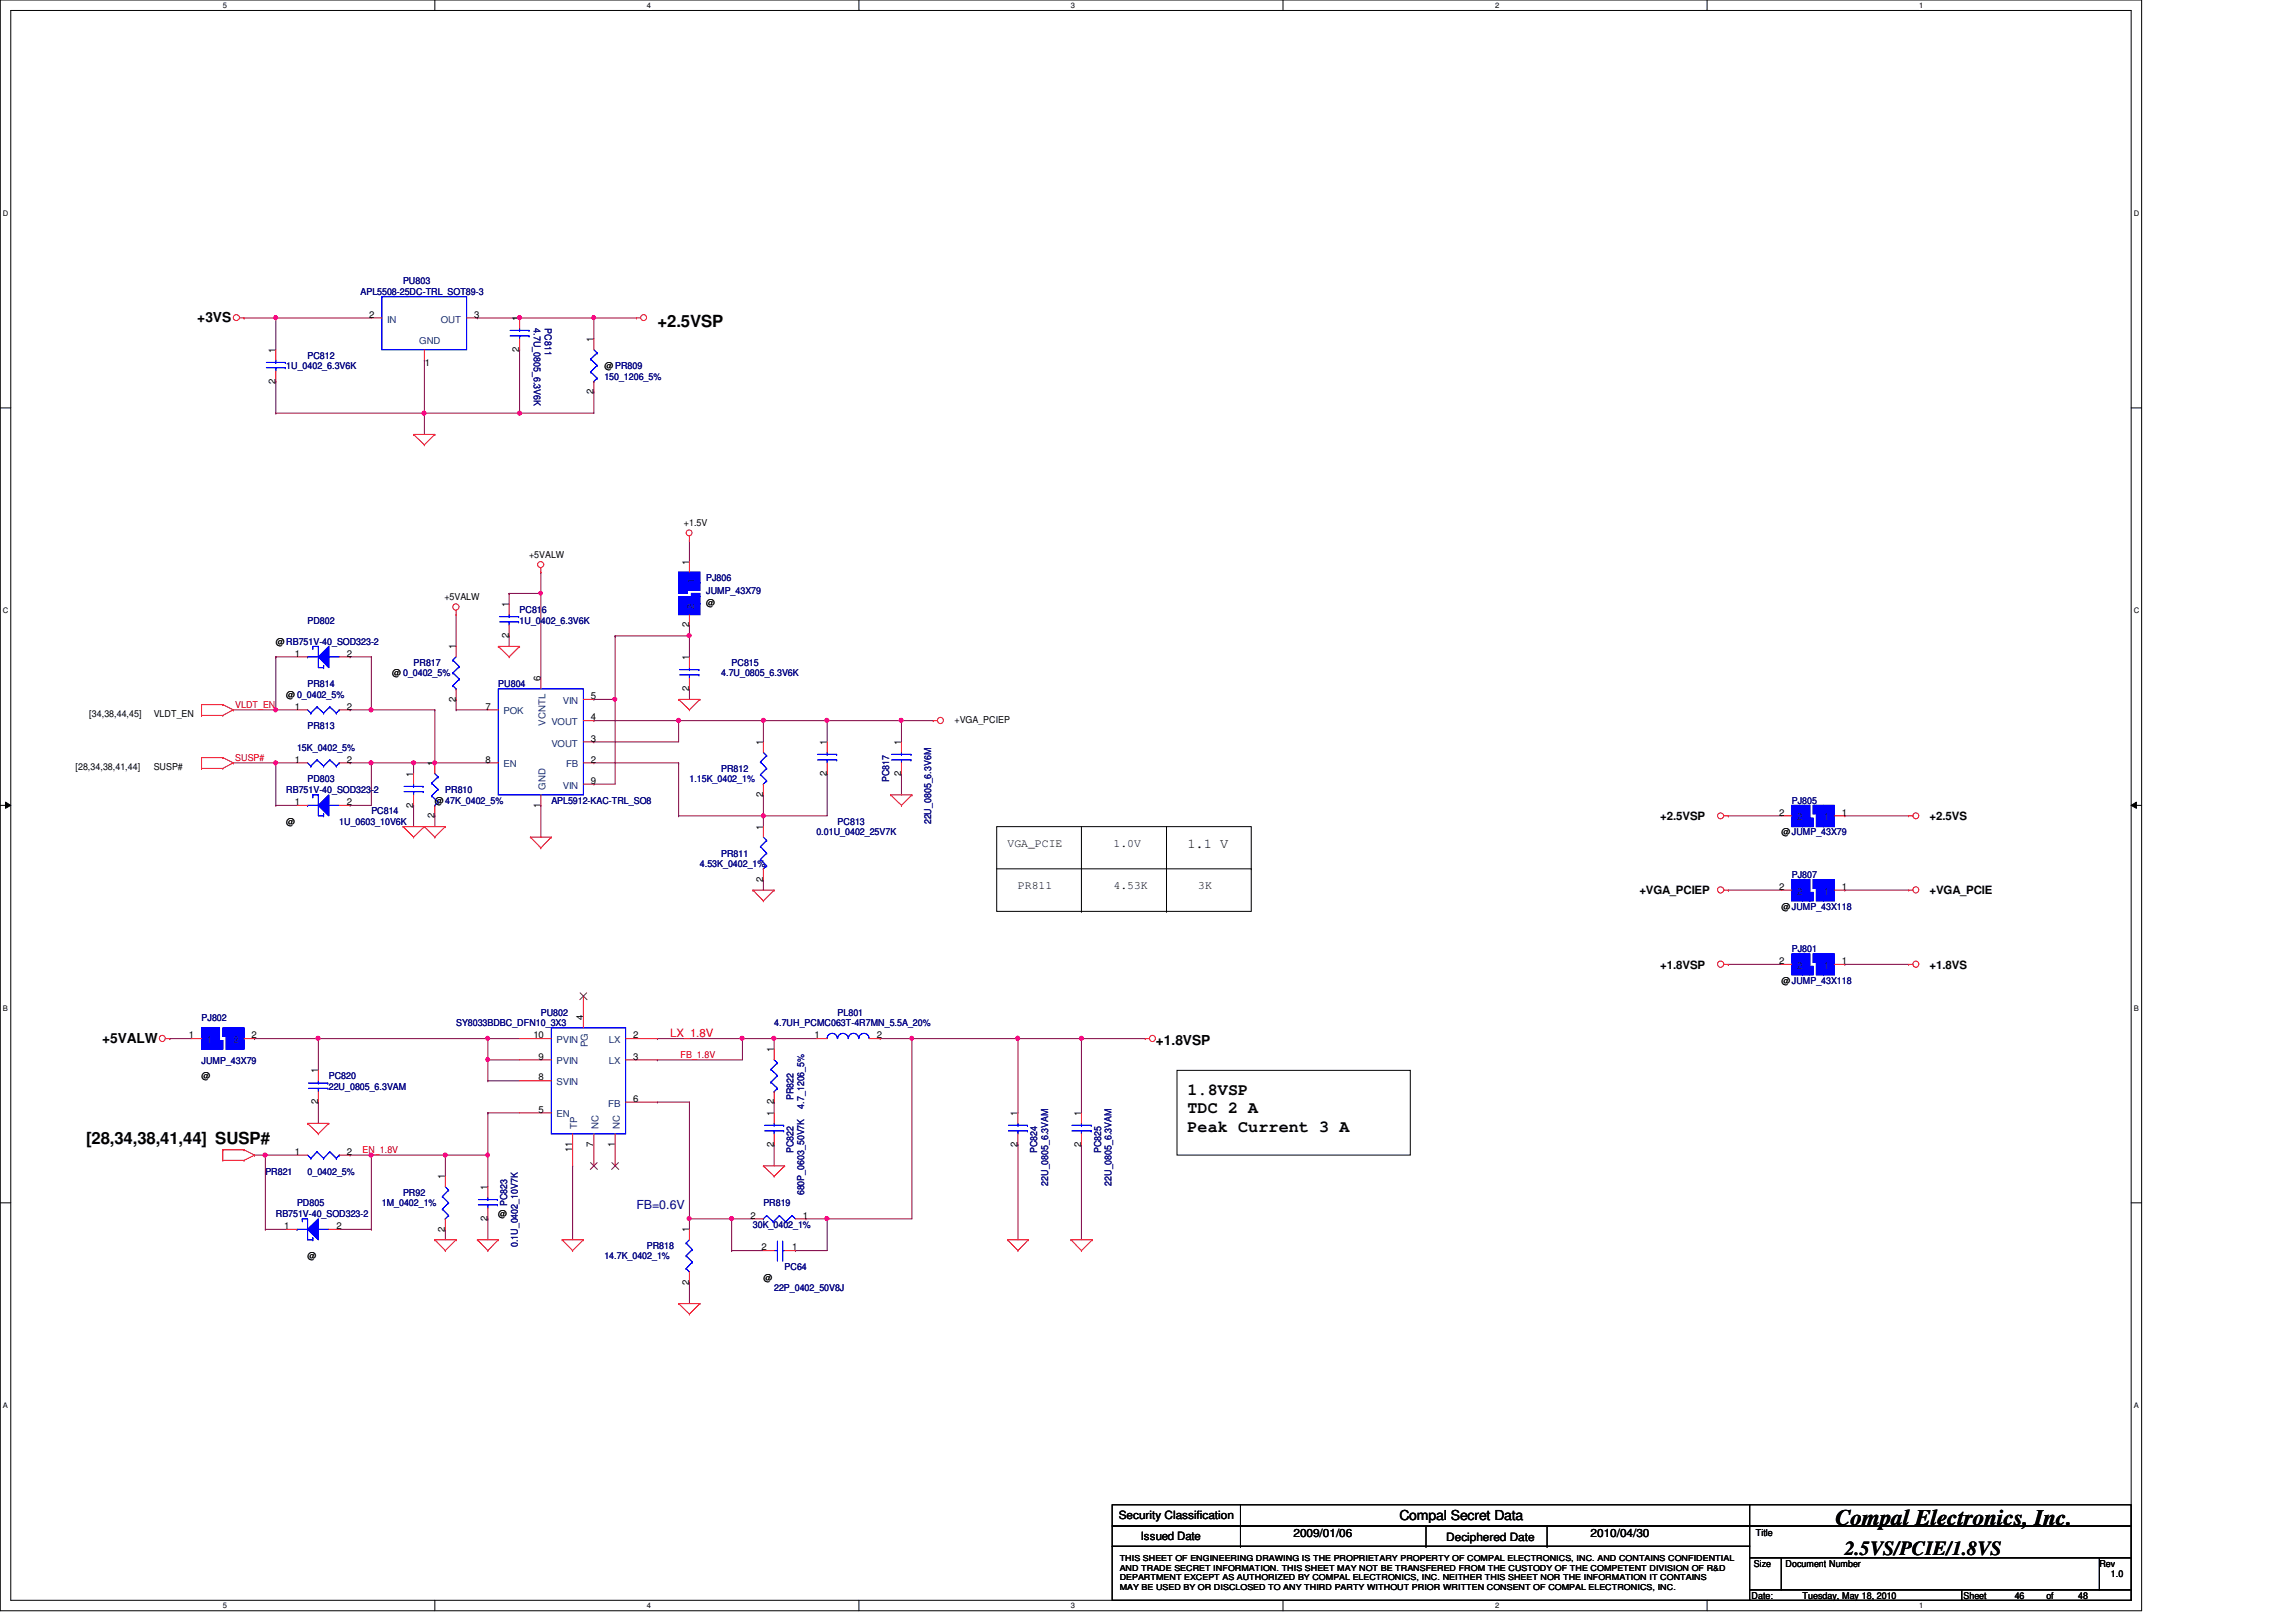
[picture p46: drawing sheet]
<svg xmlns="http://www.w3.org/2000/svg" width="297mm" height="210mm" viewBox="0 0 297 210" stroke-linecap="round" stroke-linejoin="round" font-family="sans-serif">
<defs><g id="words">
<text font-size="2.9" x="237.4" y="197.4">Compal Electronics, Inc.</text>
<text font-size="2.6" x="238.7" y="201.2">2.5VS/PCIE/1.8VS</text>
<g font-size="2.2">
<text x="85" y="42.3">+2.5VSP</text>
<text x="153.6" y="141.6">1.8VSP</text>
<text x="11.1" y="148.1">[28,34,38,41,44] SUSP#</text>
<text x="153.6" y="144.1">TDC 2 A</text>
<text x="153.6" y="146.5">Peak Current 3 A</text>
</g>
<g font-size="1.8">
<text x="25.5" y="41.7">+3VS</text>
<text x="153.6" y="109.7">1.1 V</text>
<text x="13.2" y="135">+5VALW</text>
<text x="149.5" y="135.2">+1.8VSP</text>
<text x="181.1" y="196.8">Compal Secret Data</text>
</g>
<text font-size="1.6" fill="#000080" x="82.3" y="156.4">FB=0.6V</text>
<g font-size="1.5">
<text x="214.8" y="106.1">+2.5VSP</text>
<text x="249.6" y="106.1">+2.5VS</text>
<text x="130.3" y="109.6">VGA_PCIE</text>
<text x="144.1" y="109.6">1.0V</text>
<text x="131.7" y="115.1">PR811</text>
<text x="144.1" y="115.1">4.53K</text>
<text x="155" y="115.1">3K</text>
<text x="212.1" y="115.7">+VGA_PCIEP</text>
<text x="249.6" y="115.7">+VGA_PCIE</text>
<text x="214.8" y="125.3">+1.8VSP</text>
<text x="249.6" y="125.3">+1.8VS</text>
<text x="144.7" y="196.6">Security Classification</text>
<text x="147.6" y="199.3">Issued Date</text>
<text x="167.3" y="198.8">2009/01/06</text>
<text x="187.1" y="199.4">Deciphered Date</text>
<text x="205.8" y="198.8">2010/04/30</text>
</g>
<text font-size="1.5" fill="#f00" x="86.7" y="134.2">LX_1.8V</text>
<g font-size="1.2" fill="#000080">
<text x="46.6" y="38.1">APL5508-25DC-TRL_SOT89-3</text>
<text x="52.2" y="36.8">PU803</text>
<text x="37" y="47.8">1U_0402_6.3V6K</text>
<text x="39.8" y="46.4">PC812</text>
<text x="69.1" y="42.5" transform="rotate(90 69.1 42.5)">4.7U_0805_6.3V6K</text>
<text x="70.5" y="42.5" transform="rotate(90 70.5 42.5)">PC811</text>
<text x="78.2" y="49.1">150_1206_5%</text>
<text x="91.4" y="75.2">PJ806</text>
<text x="91.4" y="76.8">JUMP_43X79</text>
<text x="39.8" y="80.7">PD802</text>
<text x="67.2" y="79.3">PC816</text>
<text x="67.2" y="80.7">1U_0402_6.3V6K</text>
<text x="39.8" y="88.9">PR814</text>
<text x="53.5" y="86.1">PR817</text>
<text x="64.5" y="88.9">PU804</text>
<text x="93.3" y="87.5">4.7U_0805_6.3V6K</text>
<text x="94.7" y="86.1">PC815</text>
<text x="39.8" y="94.4">PR813</text>
<text x="38.4" y="97.2">15K_0402_5%</text>
<text x="39.8" y="101.3">PD803</text>
<text x="93.3" y="99.9">PR812</text>
<text x="115" y="101.2" transform="rotate(-90 115 101.2)">PC817</text>
<text x="37" y="102.6">RB751V-40_SOD323-2</text>
<text x="43.9" y="106.7">1U_0603_10V6K</text>
<text x="48" y="105.4">PC814</text>
<text x="57.6" y="102.6">PR810</text>
<text x="71.3" y="104">APL5912-KAC-TRL_SO8</text>
<text x="108.4" y="106.7">PC813</text>
<text x="120.5" y="106.7" transform="rotate(-90 120.5 106.7)">22U_0805_6.3V6M</text>
<text x="231.8" y="104">PJ805</text>
<text x="90.5" y="112.2">4.53K_0402_1%</text>
<text x="93.3" y="110.9">PR811</text>
<text x="105.6" y="108.1">0.01U_0402_25V7K</text>
<text x="231.8" y="113.6">PJ807</text>
<text x="231.8" y="123.2">PJ801</text>
<text x="70" y="131.4">PU802</text>
<text x="108.4" y="131.4">PL801</text>
<text x="26.1" y="132.1">PJ802</text>
<text x="26.1" y="137.8">JUMP_43X79</text>
<text x="59" y="132.8">SY8033BDBC_DFN10_3X3</text>
<text x="100.2" y="132.8">4.7UH_PCMC063T-4R7MN_5.5A_20%</text>
<text x="42.5" y="139.7">PC820</text>
<text x="42.5" y="141">22U_0805_6.3VAM</text>
<text x="102.7" y="142.4" transform="rotate(-90 102.7 142.4)">PR822</text>
<text x="104.1" y="143.5" transform="rotate(-90 104.1 143.5)">4.7_1206_5%</text>
<text x="102.7" y="149.2" transform="rotate(-90 102.7 149.2)">PC822</text>
<text x="134.2" y="149.2" transform="rotate(-90 134.2 149.2)">PC824</text>
<text x="142.4" y="149.2" transform="rotate(-90 142.4 149.2)">PC825</text>
<text x="34.3" y="152">PR821</text>
<text x="39.8" y="152">0_0402_5%</text>
<text x="52.2" y="154.7">PR92</text>
<text x="104.1" y="154.7" transform="rotate(-90 104.1 154.7)">680P_0603_50V7K</text>
<text x="135.6" y="153.5" transform="rotate(-90 135.6 153.5)">22U_0805_6.3VAM</text>
<text x="143.8" y="153.5" transform="rotate(-90 143.8 153.5)">22U_0805_6.3VAM</text>
<text x="35.7" y="157.5">RB751V-40_SOD323-2</text>
<text x="38.4" y="156.1">PD805</text>
<text x="49.4" y="156.1">1M_0402_1%</text>
<text x="65.6" y="156.1" transform="rotate(-90 65.6 156.1)">PC823</text>
<text x="67" y="161.4" transform="rotate(-90 67 161.4)">0.1U_0402_10V7K</text>
<text x="83.7" y="161.6">PR818</text>
<text x="97.4" y="158.9">30K_0402_1%</text>
<text x="98.8" y="156.1">PR819</text>
<text x="78.2" y="163">14.7K_0402_1%</text>
<text x="100.2" y="167.1">22P_0402_50V8J</text>
<text x="101.5" y="164.3">PC64</text>
</g>
<g font-size="1.2">
<text x="47.7" y="41.1">2</text>
<text x="61.3" y="41.1">3</text>
<text x="67.2" y="41.5" transform="rotate(-90 67.2 41.5)">1</text>
<text x="35.6" y="45.6" transform="rotate(-90 35.6 45.6)">1</text>
<text x="54.9" y="47.4">1</text>
<text x="67.2" y="45.5" transform="rotate(-90 67.2 45.5)">2</text>
<text x="76.8" y="44.3" transform="rotate(-90 76.8 44.3)">1</text>
<text x="78.2" y="47.8">@ PR809</text>
<text x="35.6" y="49.7" transform="rotate(-90 35.6 49.7)">2</text>
<text x="76.8" y="51" transform="rotate(-90 76.8 51)">2</text>
<text x="88.5" y="68.1">+1.5V</text>
<text x="57.5" y="77.7">+5VALW</text>
<text x="68.4" y="72.2">+5VALW</text>
<text x="89.2" y="73.1" transform="rotate(-90 89.2 73.1)">1</text>
<text x="35.7" y="83.4">@RB751V-40_SOD323-2</text>
<text x="65.8" y="82.5" transform="rotate(-90 65.8 82.5)">2</text>
<text x="65.8" y="78.6" transform="rotate(-90 65.8 78.6)">1</text>
<text x="89.2" y="81.2" transform="rotate(-90 89.2 81.2)">2</text>
<text x="91.4" y="78.5">@</text>
<text x="38.1" y="85">1</text>
<text x="44.9" y="85">2</text>
<text x="50.8" y="87.5">@ 0_0402_5%</text>
<text x="59" y="84" transform="rotate(-90 59 84)">1</text>
<text x="69.9" y="88.2" transform="rotate(-90 69.9 88.2)">6</text>
<text x="89.2" y="89.4" transform="rotate(-90 89.2 89.4)">2</text>
<text x="89.2" y="85.4" transform="rotate(-90 89.2 85.4)">1</text>
<text x="11.6" y="92.8">[34,38,44,45]</text>
<text x="19.9" y="92.8">VLDT_EN</text>
<text x="37" y="90.3">@ 0_0402_5%</text>
<text x="38.1" y="91.8">1</text>
<text x="44.9" y="91.8">2</text>
<text x="59" y="90.8" transform="rotate(-90 59 90.8)">2</text>
<text x="62.8" y="91.8">7</text>
<text x="76.5" y="93.2">4</text>
<text x="76.5" y="90.5">5</text>
<text x="76.5" y="96">3</text>
<text x="123.5" y="93.6">+VGA_PCIEP</text>
<text x="9.8" y="99.6">[28,34,38,41,44]</text>
<text x="19.9" y="99.6">SUSP#</text>
<text x="38.1" y="98.7">1</text>
<text x="44.9" y="98.7">2</text>
<text x="53.5" y="100.5" transform="rotate(-90 53.5 100.5)">1</text>
<text x="56.2" y="99.1" transform="rotate(-90 56.2 99.1)">1</text>
<text x="62.8" y="98.7">8</text>
<text x="76.5" y="98.7">2</text>
<text x="76.5" y="101.4">9</text>
<text x="98.7" y="96.4" transform="rotate(-90 98.7 96.4)">1</text>
<text x="107" y="100.4" transform="rotate(-90 107 100.4)">2</text>
<text x="107" y="96.4" transform="rotate(-90 107 96.4)">1</text>
<text x="116.6" y="100.4" transform="rotate(-90 116.6 100.4)">2</text>
<text x="116.6" y="96.4" transform="rotate(-90 116.6 96.4)">1</text>
<text x="37" y="106.7">@</text>
<text x="38.1" y="104.2">1</text>
<text x="44.9" y="104.2">2</text>
<text x="53.5" y="104.5" transform="rotate(-90 53.5 104.5)">2</text>
<text x="56.2" y="105.9" transform="rotate(-90 56.2 105.9)">2</text>
<text x="56.3" y="104">@47K_0402_5%</text>
<text x="69.9" y="104.5" transform="rotate(-90 69.9 104.5)">1</text>
<text x="98.7" y="107.4" transform="rotate(-90 98.7 107.4)">1</text>
<text x="98.7" y="103.1" transform="rotate(-90 98.7 103.1)">2</text>
<text x="230.2" y="105.5">2</text>
<text x="238.3" y="105.5">1</text>
<text x="230.5" y="108.1">@JUMP_43X79</text>
<text x="98.7" y="114.1" transform="rotate(-90 98.7 114.1)">2</text>
<text x="230.2" y="115.1">2</text>
<text x="230.5" y="117.7">@JUMP_43X118</text>
<text x="238.3" y="115.1">1</text>
<text x="230.2" y="124.8">2</text>
<text x="238.3" y="124.8">1</text>
<text x="230.5" y="127.3">@JUMP_43X118</text>
<text x="24.4" y="134.4">1</text>
<text x="32.6" y="134.4">2</text>
<text x="69" y="134.4">10</text>
<text x="69.7" y="137.1">9</text>
<text x="75.4" y="132" transform="rotate(-90 75.4 132)">4</text>
<text x="81.9" y="137.1">3</text>
<text x="81.9" y="134.4">2</text>
<text x="100.1" y="136.2" transform="rotate(-90 100.1 136.2)">1</text>
<text x="105.4" y="134.4">1</text>
<text x="113.4" y="134.4">2</text>
<text x="26.1" y="139.7">@</text>
<text x="41.1" y="142.9" transform="rotate(-90 41.1 142.9)">2</text>
<text x="41.1" y="138.9" transform="rotate(-90 41.1 138.9)">1</text>
<text x="69.7" y="144">5</text>
<text x="69.7" y="139.8">8</text>
<text x="81.9" y="142.6">6</text>
<text x="100.1" y="142.9" transform="rotate(-90 100.1 142.9)">2</text>
<text x="38.1" y="149.4">1</text>
<text x="44.9" y="149.4">2</text>
<text x="74" y="149.1" transform="rotate(-90 74 149.1)">11</text>
<text x="76.8" y="148.4" transform="rotate(-90 76.8 148.4)">7</text>
<text x="79.5" y="148.4" transform="rotate(-90 79.5 148.4)">1</text>
<text x="100.1" y="148.4" transform="rotate(-90 100.1 148.4)">2</text>
<text x="100.1" y="144.4" transform="rotate(-90 100.1 144.4)">1</text>
<text x="131.7" y="148.4" transform="rotate(-90 131.7 148.4)">2</text>
<text x="131.7" y="144.4" transform="rotate(-90 131.7 144.4)">1</text>
<text x="139.9" y="148.4" transform="rotate(-90 139.9 148.4)">2</text>
<text x="139.9" y="144.4" transform="rotate(-90 139.9 144.4)">1</text>
<text x="57.6" y="152.6" transform="rotate(-90 57.6 152.6)">1</text>
<text x="63.1" y="154" transform="rotate(-90 63.1 154)">1</text>
<text x="36.8" y="159">1</text>
<text x="43.5" y="159">2</text>
<text x="57.6" y="159.4" transform="rotate(-90 57.6 159.4)">2</text>
<text x="63.1" y="158" transform="rotate(-90 63.1 158)">2</text>
<text x="64.5" y="157.5">@</text>
<text x="89.2" y="159.5" transform="rotate(-90 89.2 159.5)">1</text>
<text x="97.1" y="157.7">2</text>
<text x="98.5" y="161.8">2</text>
<text x="102.5" y="161.8">1</text>
<text x="103.9" y="157.7">1</text>
<text x="39.8" y="163">@</text>
<text x="89.2" y="166.2" transform="rotate(-90 89.2 166.2)">2</text>
<text x="98.8" y="165.7">@</text>
<text x="226.9" y="202.7">Size</text>
<text x="227.2" y="198.8">Title</text>
<text x="231" y="202.7">Document Number</text>
<text x="271.6" y="202.7">Rev</text>
<text x="226.6" y="206.9">Date:</text>
<text x="233.2" y="206.9">Tuesday, May 18, 2010</text>
<text x="254" y="206.9">Sheet</text>
<text x="260.6" y="206.9">46</text>
<text x="264.7" y="206.9">of</text>
<text x="268.9" y="206.9">48</text>
<text x="273.1" y="204.1">1.0</text>
</g>
<g font-size="1.2" fill="#004080">
<text x="50.1" y="41.7">IN</text>
<text x="57" y="41.7">OUT</text>
<text x="54.2" y="44.6">GND</text>
<text x="89.8" y="75.4" transform="rotate(-90 89.8 75.4)">1</text>
<text x="89.8" y="78.9" transform="rotate(-90 89.8 78.9)">2</text>
<text x="65.1" y="92.5">POK</text>
<text x="70.6" y="93.9" transform="rotate(-90 70.6 93.9)">VCNTL</text>
<text x="71.3" y="93.9">VOUT</text>
<text x="72.8" y="91.1">VIN</text>
<text x="65.1" y="99.3">EN</text>
<text x="71.3" y="96.6">VOUT</text>
<text x="73.2" y="99.3">FB</text>
<text x="70.6" y="102.2" transform="rotate(-90 70.6 102.2)">GND</text>
<text x="72.8" y="102.1">VIN</text>
<text x="232.5" y="106.2">2</text>
<text x="236" y="106.2">1</text>
<text x="232.5" y="115.8">2</text>
<text x="236" y="115.8">1</text>
<text x="232.5" y="125.4">2</text>
<text x="236" y="125.4">1</text>
<text x="26.8" y="135">1</text>
<text x="30.2" y="135">2</text>
<text x="72" y="135">PVIN</text>
<text x="72" y="137.8">PVIN</text>
<text x="76.1" y="135.5" transform="rotate(-90 76.1 135.5)">PG</text>
<text x="78.8" y="137.8">LX</text>
<text x="78.8" y="135">LX</text>
<text x="72" y="140.5">SVIN</text>
<text x="78.7" y="143.2">FB</text>
<text x="72" y="144.6">EN</text>
<text x="74.7" y="146" transform="rotate(-90 74.7 146)">TP</text>
<text x="77.4" y="146" transform="rotate(-90 77.4 146)">NC</text>
<text x="80.2" y="146" transform="rotate(-90 80.2 146)">NC</text>
</g>
<g font-size="1.2" fill="#f00">
<text x="30.4" y="91.6">VLDT_EN</text>
<text x="30.4" y="98.5">SUSP#</text>
<text x="88" y="136.9">FB_1.8V</text>
<text x="46.9" y="149.2">EN_1.8V</text>
</g>
<text font-size="1.2" fill="#0000a0" x="89.2" y="101.3">1.15K_0402_1%</text>
<g font-size="1.1">
<text x="144.9" y="203.2">AND TRADE SECRET INFORMATION. THIS SHEET MAY NOT BE TRANSFERED FROM THE CUSTODY OF THE COMPETENT DIVISION OF R&amp;D</text>
<text x="144.9" y="202">THIS SHEET OF ENGINEERING DRAWING IS THE PROPRIETARY PROPERTY OF COMPAL ELECTRONICS, INC. AND CONTAINS CONFIDENTIAL</text>
<text x="144.9" y="204.5">DEPARTMENT EXCEPT AS AUTHORIZED BY COMPAL ELECTRONICS, INC. NEITHER THIS SHEET NOR THE INFORMATION IT CONTAINS</text>
<text x="144.9" y="205.7">MAY BE USED BY OR DISCLOSED TO ANY THIRD PARTY WITHOUT PRIOR WRITTEN CONSENT OF COMPAL ELECTRONICS, INC.</text>
</g>
<g font-size="1">
<text x="28.8" y="1">5</text>
<text x="83.7" y="1">4</text>
<text x="138.6" y="1">3</text>
<text x="193.4" y="1">2</text>
<text x="248.3" y="1">1</text>
<text x=".4" y="27.9">D</text>
<text x="276.1" y="27.9">D</text>
<text x=".4" y="79.4">C</text>
<text x="276.1" y="79.4">C</text>
<text x=".4" y="130.8">B</text>
<text x="276.1" y="130.8">B</text>
<text x=".4" y="182.2">A</text>
<text x="276.1" y="182.2">A</text>
<text x="28.8" y="208.1">5</text>
<text x="83.7" y="208.1">4</text>
<text x="138.6" y="208.1">3</text>
<text x="193.4" y="208.1">2</text>
<text x="248.3" y="208.1">1</text>
</g>
</g></defs>
<path d="M0 0h277.1v208.4h-277.1zM1.4 1.4h274.3v205.7h-274.3z" fill="none" stroke="#000" stroke-width=".13"/>
<g fill="#fff">
<path d="M28.8 .1h.6v1.1h-.6z"/>
<path d="M28.8 207.2h.6v1.1h-.6z"/>
</g>
<path d="M56.3 0v1.4M56.3 207.1v1.3" fill="none" stroke="#000" stroke-width=".13"/>
<g fill="#fff">
<path d="M83.7 .1h.5v1.1h-.5z"/>
<path d="M83.7 207.2h.5v1.1h-.5z"/>
</g>
<path d="M111.1 0v1.4M111.1 207.1v1.3" fill="none" stroke="#000" stroke-width=".13"/>
<g fill="#fff">
<path d="M138.6 .1h.5v1.1h-.5z"/>
<path d="M138.6 207.2h.5v1.1h-.5z"/>
</g>
<path d="M166 0v1.4M166 207.1v1.3" fill="none" stroke="#000" stroke-width=".13"/>
<g fill="#fff">
<path d="M193.4 .1h.6v1.1h-.6z"/>
<path d="M193.4 207.2h.6v1.1h-.6z"/>
</g>
<path d="M220.8 0v1.4M220.8 207.1v1.3" fill="none" stroke="#000" stroke-width=".13"/>
<g fill="#fff">
<path d="M248.3 .1h.5v1.1h-.5z"/>
<path d="M248.3 207.2h.5v1.1h-.5z"/>
<path d="M.4 27.1h.7v1.1h-.7z"/>
<path d="M276.1 27.1h.7v1.1h-.7z"/>
<path d="M.4 78.5h.7v1.1h-.7z"/>
<path d="M276.1 78.5h.7v1.1h-.7z"/>
</g>
<path d="M0 52.8h1.4M275.7 52.8h1.4" fill="none" stroke="#000" stroke-width=".13"/>
<g fill="#fff">
<path d="M.4 129.9h.6v1.1h-.6z"/>
<path d="M276.1 129.9h.6v1.1h-.6z"/>
</g>
<path d="M0 104.2h1.4M.7 103.8l.7 .4-.7 .4zM275.7 104.2l.7-.4v.8zM275.7 104.2h1.4" fill="none" stroke="#000" stroke-width=".13"/>
<path d="M.7 103.8l.7 .4-.7 .4zM275.7 104.2l.7-.4v.8z" fill="#000"/>
<g fill="#fff">
<path d="M.4 181.4h.6v1.1h-.6z"/>
<path d="M276.1 181.4h.6v1.1h-.6z"/>
</g>
<path d="M0 155.7h1.4M275.7 155.7h1.4" fill="none" stroke="#000" stroke-width=".13"/>
<path d="M31.6 41.1h.1M31.6 41.1h4.1M35.7 53.5h.1M54.9 46.6h.1M54.9 46.6v6.9h-19.2M67.2 41.1h.1M67.2 41.1h9.6" fill="none" stroke="#800040" stroke-width=".13"/>
<circle cx="67.2" cy="41.1" r=".26" fill="#f0f"/>
<circle cx="67.2" cy="41.1" r=".26" fill="none" stroke="#f0f" stroke-width=".13"/>
<path d="M35.7 41.1h.1M35.7 41.1h12.3" fill="none" stroke="#800040" stroke-width=".13"/>
<path d="M35.5 40.9h.1l.3 .1-.1 .3-.2 .1-.1-.1z" fill-rule="evenodd" fill="#f0f"/>
<path d="M35.5 40.9h.1l.3 .1-.1 .3-.2 .1-.1-.1z" fill="none" stroke="#f0f" stroke-width=".13"/>
<path d="M35.7 41.1h.1M35.7 49.4h.1M35.7 41.1v4.2M35.7 49.4v4.1M54.9 53.5h.1M54.9 53.5h12.3" fill="none" stroke="#800040" stroke-width=".13"/>
<circle cx="67.2" cy="53.5" r=".26" fill="#f0f"/>
<circle cx="67.2" cy="53.5" r=".26" fill="none" stroke="#f0f" stroke-width=".13"/>
<circle cx="54.9" cy="53.5" r=".26" fill="#f0f"/>
<circle cx="54.9" cy="53.5" r=".26" fill="none" stroke="#f0f" stroke-width=".13"/>
<path d="M54.9 53.5h.1M54.9 53.5v2.7M61.8 41.1h.1M61.8 41.1h5.4M67.2 45.3h.1M67.2 45.3v8.2M76.8 41.1h.1M76.8 41.1h5.5" fill="none" stroke="#800040" stroke-width=".13"/>
<path d="M76.6 40.9h.2l.2 .1v.3l-.2 .1-.2-.1z" fill-rule="evenodd" fill="#f0f"/>
<path d="M76.6 40.9h.2l.2 .1v.3l-.2 .1-.2-.1z" fill="none" stroke="#f0f" stroke-width=".13"/>
<g fill="none" stroke="#800040" stroke-width=".13">
<path d="M67.2 53.5h.1M76.8 41.1h.1M76.8 50.7h.1M76.8 41.1v2.8M76.8 50.7v2.8h-9.6M65.9 76.8h.1M65.9 76.8h4.1M65.9 76.8v1.3M70 76.8h.1M70 76.8v11M223.6 105.6h.1M223.6 115.2h.1"/>
<path d="M223.6 105.6h6.9M223.6 115.2h6.9M238.7 105.6h.1M238.7 115.2h.1M238.7 105.6h8.2M238.7 115.2h8.2"/>
</g>
<path d="M69.8 76.6h.3l.1 .2-.1 .1-.2 .1-.1-.1z" fill-rule="evenodd" fill="#f0f"/>
<path d="M69.8 76.6h.3l.1 .2-.1 .1-.2 .1-.1-.1z" fill="none" stroke="#f0f" stroke-width=".13"/>
<path d="M70 74h.1M70 74v2.8M79.6 90.5h.1M79.6 90.5v11h-2.8M89.2 80.9h.1M89.2 80.9v1.4M76.8 101.5h.1" fill="none" stroke="#800040" stroke-width=".13"/>
<circle cx="79.5" cy="90.5" r=".25" fill="#f0f"/>
<circle cx="79.5" cy="90.5" r=".25" fill="none" stroke="#f0f" stroke-width=".13"/>
<path d="M76.8 90.5h.1M79.6 82.3h.1M79.6 82.3v8.2h-2.8M79.6 82.3h9.6" fill="none" stroke="#800040" stroke-width=".13"/>
<circle cx="89.1" cy="82.3" r=".26" fill="#f0f"/>
<circle cx="89.1" cy="82.3" r=".26" fill="none" stroke="#f0f" stroke-width=".13"/>
<path d="M56.3 98.7h.1M56.3 98.7h6.8M76.8 96h.1M76.8 93.3h.1M76.8 96h11M76.8 93.3h11M53.5 104.2h.1M53.5 104.2v2.8M70 104.2h.1M70 104.2v4.1" fill="none" stroke="#800040" stroke-width=".13"/>
<path d="M56.1 98.5h.1l.2 .1v.3l-.2 .1-.1-.1z" fill-rule="evenodd" fill="#f0f"/>
<path d="M56.1 98.5h.1l.2 .1v.3l-.2 .1-.1-.1z" fill="none" stroke="#f0f" stroke-width=".13"/>
<path d="M53.5 98.7h.1M53.5 98.7h2.8M89.2 82.3h.1M89.2 82.3v2.7" fill="none" stroke="#800040" stroke-width=".13"/>
<circle cx="53.5" cy="98.7" r=".26" fill="#f0f"/>
<circle cx="53.5" cy="98.7" r=".26" fill="none" stroke="#f0f" stroke-width=".13"/>
<g fill="none" stroke="#800040" stroke-width=".13">
<path d="M89.2 69.9h.1M89.2 69.9v2.8M65.9 82.3h.1M65.9 82.3v1.4M87.8 93.3h.1M87.8 93.3h11M116.6 93.3h.1M116.6 93.3h4.1M56.3 105.6h.1M56.3 105.6v1.4M87.8 105.6h.1M98.8 102.9h.1"/>
<path d="M98.8 102.9v2.7h-11"/>
</g>
<circle cx="87.8" cy="93.2" r=".26" fill="#f0f"/>
<circle cx="87.8" cy="93.2" r=".26" fill="none" stroke="#f0f" stroke-width=".13"/>
<path d="M87.8 93.3h.1M87.8 93.3v2.7M107 93.3h.1M107 93.3h9.6" fill="none" stroke="#800040" stroke-width=".13"/>
<circle cx="116.6" cy="93.2" r=".26" fill="#f0f"/>
<circle cx="116.6" cy="93.2" r=".26" fill="none" stroke="#f0f" stroke-width=".13"/>
<circle cx="107" cy="93.2" r=".26" fill="#f0f"/>
<circle cx="107" cy="93.2" r=".26" fill="none" stroke="#f0f" stroke-width=".13"/>
<path d="M48 98.7h.1M48 98.7h5.5" fill="none" stroke="#800040" stroke-width=".13"/>
<circle cx="48" cy="98.7" r=".26" fill="#f0f"/>
<circle cx="48" cy="98.7" r=".26" fill="none" stroke="#f0f" stroke-width=".13"/>
<path d="M35.7 98.7h.1M35.7 98.7h2.7M53.5 98.7h.1M53.5 98.7v1.4M98.8 93.3h.1M98.8 93.3h8.2M116.6 93.3h.1M116.6 93.3v2.7" fill="none" stroke="#800040" stroke-width=".13"/>
<circle cx="98.8" cy="93.2" r=".26" fill="#f0f"/>
<circle cx="98.8" cy="93.2" r=".26" fill="none" stroke="#f0f" stroke-width=".13"/>
<path d="M76.8 98.7h.1M76.8 98.7h11M89.2 89.2h.1M89.2 89.2v1.3M98.8 93.3h.1M98.8 93.3v2.7M107 93.3h.1M107 93.3v2.7M98.8 105.6h.1M107 100.1h.1M107 100.1v5.5h-8.2" fill="none" stroke="#800040" stroke-width=".13"/>
<circle cx="98.8" cy="105.6" r=".26" fill="#f0f"/>
<circle cx="98.8" cy="105.6" r=".26" fill="none" stroke="#f0f" stroke-width=".13"/>
<path d="M35.7 91.9h.1M35.7 91.9h2.7M87.8 98.7h.1M87.8 98.7v6.9M98.8 105.6h.1M98.8 113.8h.1M98.8 105.6v1.4M98.8 113.8v1.4M116.6 100.1h.1M116.6 100.1v2.8" fill="none" stroke="#800040" stroke-width=".13"/>
<path d="M35.5 91.7l.1-.1 .3 .1-.1 .3-.2 .1-.1-.1z" fill-rule="evenodd" fill="#f0f"/>
<path d="M35.5 91.7l.1-.1 .3 .1-.1 .3-.2 .1-.1-.1z" fill="none" stroke="#f0f" stroke-width=".13"/>
<g fill="none" stroke="#800040" stroke-width=".13">
<path d="M59 79.5h.1M59 79.5v4.2M45.3 98.7h.1M45.3 85h.1M45.3 98.7h2.7M45.3 85h2.7M48 91.9h.1M48 98.7h.1M48 85h.1M48 91.9h8.3M48 98.7v5.5h-2.7M48 85v6.9"/>
<path d="M56.3 91.9h.1M56.3 91.9v6.8M59 90.5h.1M59 91.9h.1M59 91.9h4.1M59 90.5v1.4M45.3 104.2h.1"/>
</g>
<circle cx="48" cy="91.9" r=".26" fill="#f0f"/>
<circle cx="48" cy="91.9" r=".26" fill="none" stroke="#f0f" stroke-width=".13"/>
<path d="M35.7 85h.1M35.7 98.7h.1M35.7 85h2.7M35.7 85v6.9M35.7 98.7v5.5M35.7 104.2h.1M35.7 104.2h2.7" fill="none" stroke="#800040" stroke-width=".13"/>
<path d="M35.5 98.5h.1l.3 .1-.1 .3-.2 .1-.1-.1z" fill-rule="evenodd" fill="#f0f"/>
<path d="M35.5 98.5h.1l.3 .1-.1 .3-.2 .1-.1-.1z" fill="none" stroke="#f0f" stroke-width=".13"/>
<path d="M30.2 98.7h.1M30.2 91.9h.1M30.2 98.7h5.5M30.2 91.9h5.5M45.3 91.9h.1M45.3 91.9h2.7M223.6 124.8h.1M223.6 124.8h6.9M238.7 124.8h.1M238.7 124.8h8.2M107 157.7h.1M107 157.7h11" fill="none" stroke="#800040" stroke-width=".13"/>
<circle cx="107" cy="157.7" r=".26" fill="#f0f"/>
<circle cx="107" cy="157.7" r=".26" fill="none" stroke="#f0f" stroke-width=".13"/>
<path d="M85 142.6h.1M85 142.6h4.2M89.2 142.6h.1M89.2 142.6v15.1" fill="none" stroke="#800040" stroke-width=".13"/>
<circle cx="89.1" cy="157.7" r=".26" fill="#f0f"/>
<circle cx="89.1" cy="157.7" r=".26" fill="none" stroke="#f0f" stroke-width=".13"/>
<path d="M41.2 134.4h.1M41.2 134.4v4.1M63.1 139.9h.1M63.1 139.9h4.1M41.2 142.6h.1M41.2 142.6v2.8M102.9 161.8h.1M102.9 161.8h4.1" fill="none" stroke="#800040" stroke-width=".13"/>
<circle cx="41.1" cy="134.4" r=".26" fill="#f0f"/>
<circle cx="41.1" cy="134.4" r=".26" fill="none" stroke="#f0f" stroke-width=".13"/>
<path d="M32.9 134.4h.1M32.9 134.4h30.2M41.2 134.4h.1M113.9 134.4h.1M113.9 134.4h17.8M118 134.4h.1" fill="none" stroke="#800040" stroke-width=".13"/>
<path d="M131.5 134.2l.2-.1 .2 .1-.1 .3-.1 .1-.2-.1z" fill-rule="evenodd" fill="#f0f"/>
<path d="M131.5 134.2l.2-.1 .2 .1-.1 .3-.1 .1-.2-.1z" fill="none" stroke="#f0f" stroke-width=".13"/>
<path d="M117.8 134.2l.1-.1 .3 .1-.1 .3-.2 .1-.1-.1z" fill-rule="evenodd" fill="#f0f"/>
<path d="M117.8 134.2l.1-.1 .3 .1-.1 .3-.2 .1-.1-.1z" fill="none" stroke="#f0f" stroke-width=".13"/>
<path d="M63.1 134.4h.1M63.1 137.2h.1M63.1 134.4v5.5M63.1 137.2h4.1" fill="none" stroke="#800040" stroke-width=".13"/>
<path d="M62.9 136.9h.2l.2 .1-.1 .3-.1 .1-.2-.1z" fill-rule="evenodd" fill="#f0f"/>
<path d="M62.9 136.9h.2l.2 .1-.1 .3-.1 .1-.2-.1z" fill="none" stroke="#f0f" stroke-width=".13"/>
<path d="M85 134.4h.1M85 137.2h.1M85 134.4h11.1M96.1 134.4h.1M96.1 134.4v2.8h-11.1" fill="none" stroke="#800040" stroke-width=".13"/>
<circle cx="96" cy="134.4" r=".26" fill="#f0f"/>
<circle cx="96" cy="134.4" r=".26" fill="none" stroke="#f0f" stroke-width=".13"/>
<path d="M100.2 134.4h.1M100.2 134.4h5.4" fill="none" stroke="#800040" stroke-width=".13"/>
<circle cx="100.1" cy="134.4" r=".26" fill="#f0f"/>
<circle cx="100.1" cy="134.4" r=".26" fill="none" stroke="#f0f" stroke-width=".13"/>
<path d="M118 134.4h.1M118 134.4v23.3M131.7 134.4h.1M131.7 134.4v9.6M131.7 148.1h.1M131.7 148.1v12.3M89.2 165.9h.1M89.2 165.9v2.8" fill="none" stroke="#800040" stroke-width=".13"/>
<path d="M131.5 134.2l.2-.1 .2 .1-.1 .3-.1 .1-.2-.1z" fill-rule="evenodd" fill="#f0f"/>
<path d="M131.5 134.2l.2-.1 .2 .1-.1 .3-.1 .1-.2-.1z" fill="none" stroke="#f0f" stroke-width=".13"/>
<path d="M131.7 134.4h.1M131.7 134.4h8.2M139.9 134.4h.1M139.9 134.4v9.6M139.9 148.1h.1M139.9 148.1v12.3" fill="none" stroke="#800040" stroke-width=".13"/>
<circle cx="139.9" cy="134.4" r=".26" fill="#f0f"/>
<circle cx="139.9" cy="134.4" r=".26" fill="none" stroke="#f0f" stroke-width=".13"/>
<path d="M57.6 149.5h.1M57.6 149.5h5.5" fill="none" stroke="#800040" stroke-width=".13"/>
<path d="M62.9 149.3l.2-.1 .2 .1-.1 .4h-.1h-.2z" fill-rule="evenodd" fill="#f0f"/>
<path d="M62.9 149.3l.2-.1 .2 .1-.1 .4h-.1h-.2z" fill="none" stroke="#f0f" stroke-width=".13"/>
<path d="M63.1 134.4h.1M63.1 134.4h4.1M34.3 149.5h.1M34.3 149.5h4.1M63.1 144h.1M63.1 157.7h.1M63.1 149.5h.1M63.1 144v9.6M63.1 157.7v2.7M63.1 144h4.1" fill="none" stroke="#800040" stroke-width=".13"/>
<path d="M62.9 134.2l.2-.1 .2 .1-.1 .3-.1 .1-.2-.1z" fill-rule="evenodd" fill="#f0f"/>
<path d="M62.9 134.2l.2-.1 .2 .1-.1 .3-.1 .1-.2-.1z" fill="none" stroke="#f0f" stroke-width=".13"/>
<g fill="none" stroke="#800040" stroke-width=".13">
<path d="M22 134.4h.1M22 134.4h2.7M96.1 134.4h.1M96.1 134.4h4.1M100.2 134.4h.1M100.2 134.4v1.4M57.6 149.5h.1M57.6 149.5v2.7M74.1 150.9h.1M74.1 150.9v9.5M89.2 157.7h.1M89.2 157.7h5.5"/>
<path d="M94.7 157.7h.1M94.7 157.7v4.1M100.2 148.1h.1M100.2 142.6h.1M100.2 142.6v1.4M100.2 148.1v2.8"/>
</g>
<circle cx="57.6" cy="149.5" r=".26" fill="#f0f"/>
<circle cx="57.6" cy="149.5" r=".26" fill="none" stroke="#f0f" stroke-width=".13"/>
<g fill="none" stroke="#800040" stroke-width=".13">
<path d="M139.9 134.4h.1M139.9 134.4h8.3M48 149.5h.1M48 149.5h9.6M57.6 159.1h.1M57.6 159.1v1.3M89.2 157.7h.1M89.2 157.7v1.4M94.7 157.7h.1M94.7 157.7h2.7M104.3 157.7h.1M104.3 157.7h2.7"/>
<path d="M107 157.7h.1M107 157.7v4.1"/>
</g>
<circle cx="94.7" cy="157.7" r=".26" fill="#f0f"/>
<circle cx="94.7" cy="157.7" r=".26" fill="none" stroke="#f0f" stroke-width=".13"/>
<path d="M43.9 159.1h4.1M48 159.1h.1M48 149.5h.1M48 149.5v9.6M94.7 161.8h.1M94.7 161.8h4.1" fill="none" stroke="#800040" stroke-width=".13"/>
<circle cx="48" cy="149.5" r=".26" fill="#f0f"/>
<circle cx="48" cy="149.5" r=".26" fill="none" stroke="#f0f" stroke-width=".13"/>
<path d="M34.3 159.1h.1M34.3 149.5h.1M34.3 159.1h2.7M34.3 149.5v9.6M45.3 149.5h.1M45.3 149.5h2.7" fill="none" stroke="#800040" stroke-width=".13"/>
<circle cx="34.3" cy="149.5" r=".26" fill="#f0f"/>
<circle cx="34.3" cy="149.5" r=".26" fill="none" stroke="#f0f" stroke-width=".13"/>
<path d="M32.9 149.5h.1M32.9 149.5h1.4" fill="none" stroke="#800040" stroke-width=".13"/>
<g fill="none" stroke="#f00" stroke-width=".13">
<path d="M31 41.1h.6M31.6 41.1h.1M53.5 56.2h.1M53.5 56.2h2.8M53.5 56.2l1.4 1.4M54.9 57.6h.1M56.3 56.2h.1M56.3 56.2l-1.4 1.4M76.8 43.9v1.4M76.8 49.4v1.3M82.3 41.1h.1M82.3 41.1h.6"/>
<path d="M59 79.5h.1M59 79v.5M70 74h.1M70 73.5v.5M89.2 69.9h.1M89.2 69.4v.5M26.1 99.4h.1M26.1 98h.1M26.1 92.6h.1M26.1 91.2h.1M26.1 99.4h2.7M26.1 91.2v1.4"/>
<path d="M26.1 98v1.4M26.1 98h2.7M26.1 92.6h2.7M26.1 91.2h2.7M28.8 99.4h.1M28.8 98h.1M28.8 92.6h.1M28.8 91.2h.1M28.8 98l1.4 .7M28.8 91.2l1.4 .7M30.2 98.7h.1M30.2 91.9h.1"/>
<path d="M30.2 98.7l-1.4 .7M30.2 91.9l-1.4 .7M38.4 98.7h1.4M43.9 98.7h1.4M64.5 83.7h.1M64.5 83.7h2.7M64.5 83.7l1.4 1.3M65.9 85h.1M67.2 83.7h.1M67.2 83.7l-1.3 1.3M87.8 90.5h.1M87.8 90.5h2.7"/>
<path d="M87.8 90.5l1.4 1.4M89.2 91.9h.1M90.5 90.5h.1M90.5 90.5l-1.3 1.4M98.8 96v1.4M116.6 96v1.4M116.6 98.7v1.4M120.7 93.3h.1M120.7 93.3h.6M52.2 107h.1M52.2 107h5.4M52.2 107l1.3 1.3"/>
<path d="M53.5 108.3h.1M54.9 107h.1M54.9 107l1.4 1.3M54.9 107l-1.4 1.3M56.3 108.3h.1M57.6 107h.1M57.6 107l-1.3 1.3M68.6 108.3h.1M68.6 108.3h2.7M68.6 108.3l1.4 1.4M70 109.7h.1M71.3 108.3h.1"/>
<path d="M71.3 108.3l-1.3 1.4M97.4 115.2h.1M97.4 115.2h2.8M97.4 115.2l1.4 1.4M98.8 116.6h.1M98.8 101.5v1.4M100.2 115.2h.1M100.2 115.2l-1.4 1.4M115.2 102.9h.1M115.2 102.9h2.8M115.2 102.9l1.4 1.3M116.6 104.2h.1"/>
<path d="M118 102.9h.1M118 102.9l-1.4 1.3M223.1 105.6h.5M223.1 115.2h.5M223.6 105.6h.1M223.6 115.2h.1M246.9 105.6h.1M246.9 115.2h.1M246.9 105.6h.6M246.9 115.2h.6M21.4 134.4h.6M22 134.4h.1"/>
<path d="M41.2 138.5v1.4M148.2 134.4h.1M148.2 134.4h.5M223.1 124.8h.5M223.6 124.8h.1M246.9 124.8h.1M246.9 124.8h.6M28.8 148.8h.1M28.8 150.2h.1M28.8 148.8h2.8M28.8 148.8v1.4M28.8 150.2h2.8"/>
<path d="M31.6 148.8h.1M31.6 150.2h.1M31.6 148.8l1.3 .7M32.9 149.5h.1M32.9 149.5l-1.3 .7M39.8 145.4h.1M39.8 145.4h2.7M39.8 145.4l1.4 1.3M41.2 146.7h.1M41.2 141.3v1.3M42.5 145.4h.1M42.5 145.4l-1.3 1.3"/>
<path d="M98.8 150.9h.1M98.8 150.9h2.7M98.8 150.9l1.4 1.3M100.2 152.2h.1M101.5 150.9h.1M101.5 150.9l-1.3 1.3M131.7 144v1.4M131.7 146.7v1.4M56.3 160.4h.1M56.3 160.4h2.7M56.3 160.4l1.3 1.4M57.6 161.8h.1"/>
<path d="M59 160.4h.1M59 160.4l-1.4 1.4M61.8 160.4h.1M61.8 160.4h2.7M61.8 160.4l1.3 1.4M63.1 161.8h.1M64.5 160.4h.1M64.5 160.4l-1.4 1.4M72.7 160.4h.1M72.7 160.4h2.8M72.7 160.4l1.4 1.4M74.1 161.8h.1"/>
<path d="M75.5 160.4h.1M75.5 160.4l-1.4 1.4M87.8 168.7h.1M87.8 168.7h2.7M87.8 168.7l1.4 1.4M89.2 170.1h.1M90.5 168.7h.1M90.5 168.7l-1.3 1.4M130.3 160.4h.1M130.3 160.4h2.7M130.3 160.4l1.4 1.4M131.7 161.8h.1"/>
<path d="M133 160.4h.1M133 160.4l-1.3 1.4M138.6 160.4h.1M138.6 160.4h2.7M138.6 160.4l1.3 1.4M139.9 161.8h.1M141.3 160.4h.1M141.3 160.4l-1.4 1.4"/>
<circle cx="30.6" cy="41.1" r=".39"/>
<circle cx="83.3" cy="41.1" r=".38"/>
<circle cx="59" cy="78.5" r=".4"/>
<circle cx="70" cy="73.1" r=".39"/>
<circle cx="89.2" cy="69" r=".38"/>
<circle cx="121.7" cy="93.2" r=".39"/>
<circle cx="222.6" cy="115.2" r=".4"/>
<circle cx="222.6" cy="105.6" r=".39"/>
<circle cx="247.8" cy="115.2" r=".39"/>
<circle cx="247.9" cy="105.6" r=".38"/>
<circle cx="21" cy="134.4" r=".39"/>
<circle cx="149.1" cy="134.4" r=".39"/>
<circle cx="222.6" cy="124.8" r=".4"/>
<circle cx="247.8" cy="124.8" r=".39"/>
</g>
<g fill="none" stroke="#000" stroke-width=".13">
<path d="M128.9 107h33v10.9h-33zM128.9 112.4h33M139.9 117.9h.1M139.9 107v10.9M150.9 117.9h.1M150.9 107v10.9M161.9 112.4h.1M152.3 138.5h30.2v11h-30.2zM143.9 194.7h82.5v2.8h-82.5zM143.9 197.5h82.5v2.6h-82.5zM160.5 197.5h.1M160.5 194.7v5.4"/>
<path d="M184.5 197.5v2.6M200.1 197.5v2.6M226.4 194.7h49.3v2.8h-49.3zM226.4 197.5h49.3v4.1h-49.3zM143.9 200.1h82.5v7h-82.5zM160.5 200.1h.1M184.5 200.1h.1M200.1 200.1h.1M226.4 201.6h4.1v4.1h-4.1zM226.4 205.7h27.4v1.4h-27.4zM230.5 201.6h41.1v4.1h-41.1zM253.8 205.7h21.9v1.4h-21.9z"/>
<path d="M271.6 201.6h4.1v4.1h-4.1z"/>
</g>
<g fill="none" stroke="#00f" stroke-width=".13">
<path d="M76.4 46.5h.1M76.4 48.1h.1M76.4 46.5l.9 .8M76.4 48.1l.9 .8M76.8 49.4h.1M76.8 45.3l.5 .4M77.3 45.7h.1M77.3 47.3h.1M77.3 48.9h.1M77.3 45.7l-.9 .8M77.3 47.3l-.9 .8M77.3 48.9l-.5 .5"/>
<path d="M39.8 98.7l.4 .4M40.2 99.1h.1M41 98.3h.1M41 98.3l-.8 .8M41 98.3l.9 .8M41.9 99.1h.1M42.7 98.3h.1M42.7 98.3l-.8 .8M42.7 98.3l.8 .8M43.5 99.1h.1M43.9 98.7h.1M43.9 98.7l-.4 .4"/>
<path d="M98.4 98.6h.1M98.4 98.6l.8 .8M98.8 97.4l.4 .4M99.2 97.8h.1M99.2 99.4h.1M99.2 97.8l-.8 .8M99.2 99.4l-.8 .8M115.4 98.3h2.5M115.4 97.6h2.5M116.6 97.6h.1M116.6 98.3h.1M116.6 97.4v.2"/>
<path d="M116.6 98.3v.4M117.9 98.3h.1M117.9 97.6h.1M98.4 100.2h.1M98.4 100.2l.8 .8M98.8 101.5h.1M99.2 101h.1M99.2 101l-.4 .5M41.2 139.9v.3M39.9 140.8h2.5M39.9 140.2h2.5M41.2 140.2h.1"/>
<path d="M41.2 140.8h.1M41.2 140.8v.5M42.4 140.8h.1M42.4 140.2h.1M130.5 146.3h2.4M130.5 145.6h2.4M131.7 145.6h.1M131.7 146.3h.1M131.7 145.4v.2M131.7 146.3v.4M132.9 146.3h.1M132.9 145.6h.1"/>
</g>
<path d="M42.5 83.7v2.7l-1.3-1.4z" fill="#00f"/>
<g fill="none" stroke="#00f" stroke-width=".13">
<path d="M39.8 85h.1M39.8 85h1.4M40.5 83.7h.1M40.5 83.9h.1M40.5 83.7h.7M40.5 83.7v.2M41.2 83.7h.1M41.2 83.7v2.7h.7M41.9 86.4h.1M41.9 86.1h.1M41.9 86.1v.3M42.5 83.7v2.7l-1.3-1.4z"/>
<path d="M42.5 85h.1M42.5 85h1.4"/>
</g>
<path d="M42.5 83.7v2.7l-1.3-1.4z" fill="#00f"/>
<g fill="none" stroke="#00f" stroke-width=".13">
<path d="M49.4 38.4h11v6.9h-11zM39.8 85h.1M39.8 85h1.4M40.5 83.7h.1M40.5 83.9h.1M40.5 83.7h.7M40.5 83.7v.2M41.2 83.7h.1M41.2 83.7v2.7h.7M41.9 86.4h.1M41.9 86.1h.1M41.9 86.1v.3"/>
<path d="M42.5 83.7v2.7l-1.3-1.4zM42.5 85h.1M42.5 85h1.4M58.6 85.4h.1M58.6 87.1h.1M58.6 88.7h.1M58.6 85.4l.8 .9M58.6 87.1l.8 .8M58.6 88.7l.4 .5M59 89.2h.1M59 85l-.4 .4M59.4 86.3h.1"/>
<path d="M59.4 87.9h.1M59.4 86.3l-.8 .8M59.4 87.9l-.8 .8M107 134.4a.66 .66 0 0 1 .7-.7 .66 .66 0 0 1 .6 .7M108.4 134.4a.68 .68 0 0 1 .6-.7 .68 .68 0 0 1 .7 .7M109.8 134.4a.66 .66 0 0 1 .6-.7 .66 .66 0 0 1 .7 .7M111.1 134.4a.66 .66 0 0 1 .7-.7 .66 .66 0 0 1 .6 .7M39.8 149.5l.4 .4M40.2 149.9h.1M41 149.1h.1M41 149.1l-.8 .8M41 149.1l.9 .8"/>
<path d="M41.9 149.9h.1M42.7 149.1h.1M42.7 149.1l-.8 .8M42.7 149.1l.8 .8M43.5 149.9h.1M43.9 149.5h.1M43.9 149.5l-.4 .4M61.9 155.9h2.4M61.9 155.2h2.4M63.1 155.2h.1M63.1 155.9h.1M63.1 155v.2"/>
<path d="M63.1 155.9v.4M64.3 155.9h.1M64.3 155.2h.1"/>
</g>
<g fill="none" stroke="#f00" stroke-width=".13">
<path d="M48 41.1h1.4M54.9 45.3v1.3M60.4 41.1h1.4M38.4 85h1.4M43.9 85h1.4M59 83.7v1.3M59 89.2v1.3M105.6 134.4h1.4M112.5 134.4h1.4M38.4 149.5h1.4M43.9 149.5h1.4M63.1 153.6v1.4"/>
<path d="M63.1 156.3v1.4"/>
</g>
<path d="M87.8 74h2.7v1.4h-2.7z" fill-rule="evenodd" fill="#00f"/>
<path d="M87.8 74h2.7v1.4h-2.7z" fill="none" stroke="#00f" stroke-width=".13"/>
<path d="M87.8 75.4h2.7v1h-2.7z" fill-rule="evenodd" fill="#00f"/>
<path d="M87.8 75.4h2.7v1h-2.7z" fill="none" stroke="#00f" stroke-width=".13"/>
<path d="M87.8 76.4h1.1v.4h-1.1z" fill-rule="evenodd" fill="#00f"/>
<path d="M87.8 76.4h1.1v.4h-1.1z" fill="none" stroke="#00f" stroke-width=".13"/>
<path d="M89.4 76.8h1.1v.4h-1.1z" fill-rule="evenodd" fill="#00f"/>
<path d="M89.4 76.8h1.1v.4h-1.1z" fill="none" stroke="#00f" stroke-width=".13"/>
<path d="M87.8 77.2h2.7v.9h-2.7z" fill-rule="evenodd" fill="#00f"/>
<path d="M87.8 77.2h2.7v.9h-2.7z" fill="none" stroke="#00f" stroke-width=".13"/>
<path d="M87.8 78.1h2.7v1.4h-2.7z" fill-rule="evenodd" fill="#00f"/>
<path d="M87.8 78.1h2.7v1.4h-2.7z" fill="none" stroke="#00f" stroke-width=".13"/>
<path d="M87.8 74h2.7v1.4h-2.7z" fill-rule="evenodd" fill="#00f"/>
<path d="M87.8 74h2.7v1.4h-2.7z" fill="none" stroke="#00f" stroke-width=".13"/>
<path d="M87.8 75.4h2.7v1h-2.7z" fill-rule="evenodd" fill="#00f"/>
<path d="M87.8 75.4h2.7v1h-2.7z" fill="none" stroke="#00f" stroke-width=".13"/>
<path d="M87.8 76.4h1.1v.4h-1.1z" fill-rule="evenodd" fill="#00f"/>
<path d="M87.8 76.4h1.1v.4h-1.1z" fill="none" stroke="#00f" stroke-width=".13"/>
<path d="M89.4 76.8h1.1v.4h-1.1z" fill-rule="evenodd" fill="#00f"/>
<path d="M89.4 76.8h1.1v.4h-1.1z" fill="none" stroke="#00f" stroke-width=".13"/>
<path d="M87.8 77.2h2.7v.9h-2.7z" fill-rule="evenodd" fill="#00f"/>
<path d="M87.8 77.2h2.7v.9h-2.7z" fill="none" stroke="#00f" stroke-width=".13"/>
<path d="M87.8 78.1h2.7v1.4h-2.7z" fill-rule="evenodd" fill="#00f"/>
<g fill="none" stroke="#00f" stroke-width=".13">
<path d="M66 43.5h2.4M66 42.8h2.4M67.2 42.8h.1M67.2 43.5h.1M67.2 42.5v.3M67.2 43.5v.4M68.4 43.5h.1M68.4 42.8h.1M87.8 78.1h2.7v1.4h-2.7zM98.4 109.6h.1M98.4 111.2h.1M98.4 109.6l.8 .8"/>
<path d="M98.4 111.2l.8 .9M98.8 112.4h.1M98.8 108.3l.4 .5M99.2 108.8h.1M99.2 110.4h.1M99.2 112.1h.1M99.2 108.8l-.8 .8M99.2 110.4l-.8 .8M99.2 112.1l-.4 .3M71.3 133h9.6v13.7h-9.6zM98.8 157.7h.1M99.2 157.3h.1"/>
<path d="M99.2 157.3l.8 .8M99.2 157.3l-.4 .4M100 158.1h.1M100.8 157.3h.1M100.8 157.3l.8 .8M100.8 157.3l-.8 .8M101.6 158.1h.1M102.5 157.3h.1M102.5 157.3l.4 .4M102.5 157.3l-.9 .8"/>
</g>
<g fill="none" stroke="#f00" stroke-width=".13">
<path d="M67.2 41.1v1.4M67.2 43.9v1.4M89.2 72.7v1.3M89.2 79.5v1.4M98.8 107v1.3M98.8 112.4v1.4M67.2 137.2h4.1M67.2 139.9h4.1M67.2 134.4h4.1M75.5 128.9v4.1M80.9 137.2h4.1M80.9 134.4h4.1"/>
<path d="M67.2 144h4.1M74.1 146.7v4.2M76.8 146.7v4.2M79.6 146.7v4.2M80.9 142.6h4.1M97.4 157.7h1.4M102.9 157.7h1.4"/>
</g>
<path d="M75.1 128.5l.8 .9M75.9 128.5l-.9 .9M76.4 150.5l.9 .8M77.3 150.5l-.9 .8M79.2 150.5l.8 .8M80 150.5l-.9 .8" fill="none" stroke="#804000" stroke-width=".13"/>
<path d="M235.9 104.2h1.4v2.8h-1.4z" fill-rule="evenodd" fill="#00f"/>
<path d="M235.9 104.2h1.4v2.8h-1.4z" fill="none" stroke="#00f" stroke-width=".13"/>
<path d="M235 104.2h.9v2.8h-.9z" fill-rule="evenodd" fill="#00f"/>
<path d="M235 104.2h.9v2.8h-.9z" fill="none" stroke="#00f" stroke-width=".13"/>
<path d="M234.6 104.2h.4v1.1h-.4z" fill-rule="evenodd" fill="#00f"/>
<path d="M234.6 104.2h.4v1.1h-.4z" fill="none" stroke="#00f" stroke-width=".13"/>
<path d="M234.1 105.9h.5v1.1h-.5z" fill-rule="evenodd" fill="#00f"/>
<path d="M234.1 105.9h.5v1.1h-.5z" fill="none" stroke="#00f" stroke-width=".13"/>
<path d="M233.2 104.2h.9v2.8h-.9z" fill-rule="evenodd" fill="#00f"/>
<path d="M233.2 104.2h.9v2.8h-.9z" fill="none" stroke="#00f" stroke-width=".13"/>
<path d="M231.8 104.2h1.4v2.8h-1.4z" fill-rule="evenodd" fill="#00f"/>
<path d="M231.8 104.2h1.4v2.8h-1.4z" fill="none" stroke="#00f" stroke-width=".13"/>
<path d="M235.9 104.2h1.4v2.8h-1.4z" fill-rule="evenodd" fill="#00f"/>
<path d="M235.9 104.2h1.4v2.8h-1.4z" fill="none" stroke="#00f" stroke-width=".13"/>
<path d="M235 104.2h.9v2.8h-.9z" fill-rule="evenodd" fill="#00f"/>
<path d="M235 104.2h.9v2.8h-.9z" fill="none" stroke="#00f" stroke-width=".13"/>
<path d="M234.6 104.2h.4v1.1h-.4z" fill-rule="evenodd" fill="#00f"/>
<path d="M234.6 104.2h.4v1.1h-.4z" fill="none" stroke="#00f" stroke-width=".13"/>
<path d="M234.1 105.9h.5v1.1h-.5z" fill-rule="evenodd" fill="#00f"/>
<path d="M234.1 105.9h.5v1.1h-.5z" fill="none" stroke="#00f" stroke-width=".13"/>
<path d="M233.2 104.2h.9v2.8h-.9z" fill-rule="evenodd" fill="#00f"/>
<path d="M233.2 104.2h.9v2.8h-.9z" fill="none" stroke="#00f" stroke-width=".13"/>
<path d="M231.8 104.2h1.4v2.8h-1.4z" fill-rule="evenodd" fill="#00f"/>
<g fill="none" stroke="#00f" stroke-width=".13">
<path d="M105.8 98.3h2.4M105.8 97.6h2.4M107 97.6h.1M107 98.3h.1M107 97.4v.2M107 98.3v.4M108.2 98.3h.1M108.2 97.6h.1M231.8 104.2h1.4v2.8h-1.4zM98.9 146.3h2.5M98.9 145.6h2.5M100.2 145.6h.1"/>
<path d="M100.2 146.3h.1M100.2 145.4v.2M100.2 146.3v.4M101.4 146.3h.1M101.4 145.6h.1M138.7 146.3h2.5M138.7 145.6h2.5M139.9 145.6h.1M139.9 146.3h.1M139.9 145.4v.2M139.9 146.3v.4M141.2 146.3h.1"/>
<path d="M141.2 145.6h.1M88.8 160.9h.1M88.8 162.5h.1M88.8 164.2h.1M88.8 160.9l.8 .8M88.8 162.5l.8 .8M88.8 164.2l.4 .4M89.2 164.6h.1M89.2 160.4l-.4 .5M89.6 161.7h.1M89.6 163.3h.1M89.6 161.7l-.8 .8"/>
<path d="M89.6 163.3l-.8 .9"/>
</g>
<path d="M107 96v1.4M107 98.7v1.4M230.5 105.6h1.3M237.3 105.6h1.4M89.2 159.1v1.3M100.2 144v1.4M100.2 146.7v1.4M139.9 144v1.4M139.9 146.7v1.4M89.2 164.6v1.3" fill="none" stroke="#f00" stroke-width=".13"/>
<path d="M26.1 133h1.4v2.8h-1.4z" fill-rule="evenodd" fill="#00f"/>
<path d="M26.1 133h1.4v2.8h-1.4z" fill="none" stroke="#00f" stroke-width=".13"/>
<path d="M27.5 133h.9v2.8h-.9z" fill-rule="evenodd" fill="#00f"/>
<path d="M27.5 133h.9v2.8h-.9z" fill="none" stroke="#00f" stroke-width=".13"/>
<path d="M28.4 134.7h.4v1.1h-.4z" fill-rule="evenodd" fill="#00f"/>
<path d="M28.4 134.7h.4v1.1h-.4z" fill="none" stroke="#00f" stroke-width=".13"/>
<path d="M28.8 133h.4v1.1h-.4z" fill-rule="evenodd" fill="#00f"/>
<path d="M28.8 133h.4v1.1h-.4z" fill="none" stroke="#00f" stroke-width=".13"/>
<path d="M29.2 133h1v2.8h-1z" fill-rule="evenodd" fill="#00f"/>
<path d="M29.2 133h1v2.8h-1z" fill="none" stroke="#00f" stroke-width=".13"/>
<path d="M30.2 133h1.4v2.8h-1.4z" fill-rule="evenodd" fill="#00f"/>
<path d="M30.2 133h1.4v2.8h-1.4z" fill="none" stroke="#00f" stroke-width=".13"/>
<path d="M26.1 133h1.4v2.8h-1.4z" fill-rule="evenodd" fill="#00f"/>
<path d="M26.1 133h1.4v2.8h-1.4z" fill="none" stroke="#00f" stroke-width=".13"/>
<path d="M27.5 133h.9v2.8h-.9z" fill-rule="evenodd" fill="#00f"/>
<path d="M27.5 133h.9v2.8h-.9z" fill="none" stroke="#00f" stroke-width=".13"/>
<path d="M28.4 134.7h.4v1.1h-.4z" fill-rule="evenodd" fill="#00f"/>
<path d="M28.4 134.7h.4v1.1h-.4z" fill="none" stroke="#00f" stroke-width=".13"/>
<path d="M28.8 133h.4v1.1h-.4z" fill-rule="evenodd" fill="#00f"/>
<path d="M28.8 133h.4v1.1h-.4z" fill="none" stroke="#00f" stroke-width=".13"/>
<path d="M29.2 133h1v2.8h-1z" fill-rule="evenodd" fill="#00f"/>
<path d="M29.2 133h1v2.8h-1z" fill="none" stroke="#00f" stroke-width=".13"/>
<path d="M30.2 133h1.4v2.8h-1.4z" fill-rule="evenodd" fill="#00f"/>
<path d="M30.2 133h1.4v2.8h-1.4zM100.2 161.8h.4M100.6 163.1h.1M100.6 161.8h.1M100.6 160.6v2.5M101.3 161.8h.1M101.3 163.1h.1M101.3 161.8h.2M101.3 160.6v2.5" fill="none" stroke="#00f" stroke-width=".13"/>
<path d="M24.7 134.4h1.4M31.6 134.4h1.3M98.8 161.8h1.4M101.5 161.8h1.4" fill="none" stroke="#f00" stroke-width=".13"/>
<path d="M235.9 113.8h1.4v2.8h-1.4z" fill-rule="evenodd" fill="#00f"/>
<path d="M235.9 113.8h1.4v2.8h-1.4z" fill="none" stroke="#00f" stroke-width=".13"/>
<path d="M235 113.8h.9v2.8h-.9z" fill-rule="evenodd" fill="#00f"/>
<path d="M235 113.8h.9v2.8h-.9z" fill="none" stroke="#00f" stroke-width=".13"/>
<path d="M234.6 113.8h.4v1.1h-.4z" fill-rule="evenodd" fill="#00f"/>
<path d="M234.6 113.8h.4v1.1h-.4z" fill="none" stroke="#00f" stroke-width=".13"/>
<path d="M234.1 115.5h.5v1.1h-.5z" fill-rule="evenodd" fill="#00f"/>
<path d="M234.1 115.5h.5v1.1h-.5z" fill="none" stroke="#00f" stroke-width=".13"/>
<path d="M233.2 113.8h.9v2.8h-.9z" fill-rule="evenodd" fill="#00f"/>
<path d="M233.2 113.8h.9v2.8h-.9z" fill="none" stroke="#00f" stroke-width=".13"/>
<path d="M231.8 113.8h1.4v2.8h-1.4z" fill-rule="evenodd" fill="#00f"/>
<path d="M231.8 113.8h1.4v2.8h-1.4z" fill="none" stroke="#00f" stroke-width=".13"/>
<path d="M235.9 113.8h1.4v2.8h-1.4z" fill-rule="evenodd" fill="#00f"/>
<path d="M235.9 113.8h1.4v2.8h-1.4z" fill="none" stroke="#00f" stroke-width=".13"/>
<path d="M235 113.8h.9v2.8h-.9z" fill-rule="evenodd" fill="#00f"/>
<path d="M235 113.8h.9v2.8h-.9z" fill="none" stroke="#00f" stroke-width=".13"/>
<path d="M234.6 113.8h.4v1.1h-.4z" fill-rule="evenodd" fill="#00f"/>
<path d="M234.6 113.8h.4v1.1h-.4z" fill="none" stroke="#00f" stroke-width=".13"/>
<path d="M234.1 115.5h.5v1.1h-.5z" fill-rule="evenodd" fill="#00f"/>
<path d="M234.1 115.5h.5v1.1h-.5z" fill="none" stroke="#00f" stroke-width=".13"/>
<path d="M233.2 113.8h.9v2.8h-.9z" fill-rule="evenodd" fill="#00f"/>
<path d="M233.2 113.8h.9v2.8h-.9z" fill="none" stroke="#00f" stroke-width=".13"/>
<path d="M231.8 113.8h1.4v2.8h-1.4z" fill-rule="evenodd" fill="#00f"/>
<g fill="none" stroke="#00f" stroke-width=".13">
<path d="M64.6 79.8h2.5M65.9 79.8h.1M65.9 79.5v.3M67.1 79.8h.1M39.8 91.9l.4 .4M40.2 92.3h.1M41 91.5h.1M41 91.5l-.8 .8M41 91.5l.9 .8M41.9 92.3h.1M42.7 91.5h.1M42.7 91.5l-.8 .8"/>
<path d="M42.7 91.5l.8 .8M43.5 92.3h.1M43.9 91.9h.1M43.9 91.9l-.4 .4M64.6 80.5h2.5M65.9 80.5h.1M65.9 80.5v.4M67.1 80.5h.1M52.3 102.4h2.4M52.3 101.8h2.4M53.5 101.8h.1M53.5 102.4h.1"/>
<path d="M53.5 101.5v.3M53.5 102.4v.5M54.7 102.4h.1M54.7 101.8h.1M231.8 113.8h1.4v2.8h-1.4zM57.2 154.9h.1M57.2 156.5h.1M57.2 154.9l.8 .8M57.2 156.5l.8 .8M57.6 157.7h.1M57.6 153.6l.4 .4M58 154h.1"/>
<path d="M58 155.7h.1M58 157.3h.1M58 154l-.8 .9M58 155.7l-.8 .8M58 157.3l-.4 .4"/>
</g>
<path d="M65.9 78.1v1.4M38.4 91.9h1.4M43.9 91.9h1.4M65.9 80.9v1.4M53.5 100.1v1.4M53.5 102.9v1.3M230.5 115.2h1.3M237.3 115.2h1.4M57.6 152.2v1.4M57.6 157.7v1.4" fill="none" stroke="#f00" stroke-width=".13"/>
<path d="M42.5 102.9v2.7l-1.3-1.4z" fill="#00f"/>
<g fill="none" stroke="#00f" stroke-width=".13">
<path d="M39.8 104.2h.1M39.8 104.2h1.4M40.5 102.9h.1M40.5 103.1h.1M40.5 102.9h.7M40.5 102.9v.2M41.2 102.9h.1M41.2 102.9v2.7h.7M41.9 105.6h.1M41.9 105.3h.1M41.9 105.3v.3M42.5 102.9v2.7l-1.3-1.4z"/>
<path d="M42.5 104.2h.1M42.5 104.2h1.4"/>
</g>
<path d="M42.5 102.9v2.7l-1.3-1.4z" fill="#00f"/>
<g fill="none" stroke="#00f" stroke-width=".13">
<path d="M34.5 47.6h2.4M34.5 46.9h2.4M35.7 46.9h.1M35.7 47.6h.1M35.7 46.6v.3M35.7 47.6v.4M36.9 47.6h.1M36.9 46.9h.1M64.5 89.2h11v13.7h-11zM39.8 104.2h.1M39.8 104.2h1.4M40.5 102.9h.1"/>
<path d="M40.5 103.1h.1M40.5 102.9h.7M40.5 102.9v.2M41.2 102.9h.1M41.2 102.9v2.7h.7M41.9 105.6h.1M41.9 105.3h.1M41.9 105.3v.3M42.5 102.9v2.7l-1.3-1.4zM42.5 104.2h.1M42.5 104.2h1.4M99.7 138.4h.1"/>
<path d="M99.7 138.4l.9 .8M100.2 137.2l.4 .3M100.6 137.5h.1M100.6 139.2h.1M100.6 137.5l-.9 .9M100.6 139.2l-.9 .8M99.7 140h.1M99.7 140l.9 .8M100.2 141.3h.1M100.6 140.8h.1M100.6 140.8l-.4 .5"/>
</g>
<g fill="none" stroke="#f00" stroke-width=".13">
<path d="M35.7 45.3v1.3M35.7 48v1.4M63.1 91.9h1.4M63.1 98.7h1.4M70 87.8v1.4M75.5 93.3h1.3M75.5 98.7h1.3M75.5 90.5h1.3M75.5 96h1.3M38.4 104.2h1.4M43.9 104.2h1.4M70 102.9v1.3"/>
<path d="M75.5 101.5h1.3M100.2 135.8v1.4M100.2 141.3v1.3"/>
</g>
<path d="M235.9 123.4h1.4v2.8h-1.4z" fill-rule="evenodd" fill="#00f"/>
<path d="M235.9 123.4h1.4v2.8h-1.4z" fill="none" stroke="#00f" stroke-width=".13"/>
<path d="M235 123.4h.9v2.8h-.9z" fill-rule="evenodd" fill="#00f"/>
<path d="M235 123.4h.9v2.8h-.9z" fill="none" stroke="#00f" stroke-width=".13"/>
<path d="M234.6 123.4h.4v1.1h-.4z" fill-rule="evenodd" fill="#00f"/>
<path d="M234.6 123.4h.4v1.1h-.4z" fill="none" stroke="#00f" stroke-width=".13"/>
<path d="M234.1 125.1h.5v1.1h-.5z" fill-rule="evenodd" fill="#00f"/>
<path d="M234.1 125.1h.5v1.1h-.5z" fill="none" stroke="#00f" stroke-width=".13"/>
<path d="M233.2 123.4h.9v2.8h-.9z" fill-rule="evenodd" fill="#00f"/>
<path d="M233.2 123.4h.9v2.8h-.9z" fill="none" stroke="#00f" stroke-width=".13"/>
<path d="M231.8 123.4h1.4v2.8h-1.4z" fill-rule="evenodd" fill="#00f"/>
<path d="M231.8 123.4h1.4v2.8h-1.4z" fill="none" stroke="#00f" stroke-width=".13"/>
<path d="M235.9 123.4h1.4v2.8h-1.4z" fill-rule="evenodd" fill="#00f"/>
<path d="M235.9 123.4h1.4v2.8h-1.4z" fill="none" stroke="#00f" stroke-width=".13"/>
<path d="M235 123.4h.9v2.8h-.9z" fill-rule="evenodd" fill="#00f"/>
<path d="M235 123.4h.9v2.8h-.9z" fill="none" stroke="#00f" stroke-width=".13"/>
<path d="M234.6 123.4h.4v1.1h-.4z" fill-rule="evenodd" fill="#00f"/>
<path d="M234.6 123.4h.4v1.1h-.4z" fill="none" stroke="#00f" stroke-width=".13"/>
<path d="M234.1 125.1h.5v1.1h-.5z" fill-rule="evenodd" fill="#00f"/>
<path d="M234.1 125.1h.5v1.1h-.5z" fill="none" stroke="#00f" stroke-width=".13"/>
<path d="M233.2 123.4h.9v2.8h-.9z" fill-rule="evenodd" fill="#00f"/>
<path d="M233.2 123.4h.9v2.8h-.9z" fill="none" stroke="#00f" stroke-width=".13"/>
<path d="M231.8 123.4h1.4v2.8h-1.4z" fill-rule="evenodd" fill="#00f"/>
<path d="M87.9 87.3h2.5M87.9 86.7h2.5M89.2 86.7h.1M89.2 87.3h.1M89.2 86.4v.3M89.2 87.3v.5M90.4 87.3h.1M90.4 86.7h.1M231.8 123.4h1.4v2.8h-1.4z" fill="none" stroke="#00f" stroke-width=".13"/>
<path d="M89.2 85v1.4M89.2 87.8v1.4M230.5 124.8h1.3M237.3 124.8h1.4" fill="none" stroke="#f00" stroke-width=".13"/>
<path d="M39.8 159.1l1.4-1.4v2.7z" fill="#00f"/>
<g fill="none" stroke="#00f" stroke-width=".13">
<path d="M38.4 159.1h.1M38.4 159.1h1.4M39.1 157.7h.1M39.1 158h.1M39.1 157.7h.7M39.1 157.7v.3M39.8 159.1l1.4-1.4v2.7zM39.8 157.7h.1M39.8 157.7v2.7h.7M41.2 159.1h.1M41.2 159.1h1.3M40.5 160.4h.1"/>
<path d="M40.5 160.2h.1M40.5 160.2v.2"/>
</g>
<path d="M39.8 159.1l1.4-1.4v2.7z" fill="#00f"/>
<g fill="none" stroke="#00f" stroke-width=".13">
<path d="M55.8 101.3h.1M55.8 103h.1M55.8 101.3l.9 .9M55.8 103l.9 .8M56.3 104.2h.1M56.3 100.1l.4 .4M56.7 100.5h.1M56.7 102.2h.1M56.7 103.8h.1M56.7 100.5l-.9 .8M56.7 102.2l-.9 .8M56.7 103.8l-.4 .4"/>
<path d="M38.4 159.1h.1M38.4 159.1h1.4M39.1 157.7h.1M39.1 158h.1M39.1 157.7h.7M39.1 157.7v.3M39.8 159.1l1.4-1.4v2.7zM39.8 157.7h.1M39.8 157.7v2.7h.7M41.2 159.1h.1M41.2 159.1h1.3M40.5 160.4h.1"/>
<path d="M40.5 160.2h.1M40.5 160.2v.2"/>
</g>
<path d="M56.3 98.7v1.4M56.3 104.2v1.4M37 159.1h1.4M42.5 159.1h1.4" fill="none" stroke="#f00" stroke-width=".13"/>
<circle cx="67.2" cy="41.1" r=".26" fill="#f0f"/>
<circle cx="67.2" cy="41.1" r=".26" fill="none" stroke="#f0f" stroke-width=".13"/>
<path d="M35.5 40.9h.1l.3 .1-.1 .3-.2 .1-.1-.1z" fill-rule="evenodd" fill="#f0f"/>
<path d="M35.5 40.9h.1l.3 .1-.1 .3-.2 .1-.1-.1z" fill="none" stroke="#f0f" stroke-width=".13"/>
<circle cx="67.2" cy="53.5" r=".26" fill="#f0f"/>
<circle cx="67.2" cy="53.5" r=".26" fill="none" stroke="#f0f" stroke-width=".13"/>
<circle cx="54.9" cy="53.5" r=".26" fill="#f0f"/>
<circle cx="54.9" cy="53.5" r=".26" fill="none" stroke="#f0f" stroke-width=".13"/>
<path d="M76.6 40.9h.2l.2 .1v.3l-.2 .1-.2-.1z" fill-rule="evenodd" fill="#f0f"/>
<path d="M76.6 40.9h.2l.2 .1v.3l-.2 .1-.2-.1z" fill="none" stroke="#f0f" stroke-width=".13"/>
<path d="M69.8 76.6h.3l.1 .2-.1 .1-.2 .1-.1-.1z" fill-rule="evenodd" fill="#f0f"/>
<path d="M69.8 76.6h.3l.1 .2-.1 .1-.2 .1-.1-.1z" fill="none" stroke="#f0f" stroke-width=".13"/>
<circle cx="79.5" cy="90.5" r=".25" fill="#f0f"/>
<circle cx="79.5" cy="90.5" r=".25" fill="none" stroke="#f0f" stroke-width=".13"/>
<circle cx="89.1" cy="82.3" r=".26" fill="#f0f"/>
<circle cx="89.1" cy="82.3" r=".26" fill="none" stroke="#f0f" stroke-width=".13"/>
<path d="M56.1 98.5h.1l.2 .1v.3l-.2 .1-.1-.1z" fill-rule="evenodd" fill="#f0f"/>
<path d="M56.1 98.5h.1l.2 .1v.3l-.2 .1-.1-.1z" fill="none" stroke="#f0f" stroke-width=".13"/>
<circle cx="53.5" cy="98.7" r=".26" fill="#f0f"/>
<circle cx="53.5" cy="98.7" r=".26" fill="none" stroke="#f0f" stroke-width=".13"/>
<circle cx="87.8" cy="93.2" r=".26" fill="#f0f"/>
<circle cx="87.8" cy="93.2" r=".26" fill="none" stroke="#f0f" stroke-width=".13"/>
<circle cx="116.6" cy="93.2" r=".26" fill="#f0f"/>
<circle cx="116.6" cy="93.2" r=".26" fill="none" stroke="#f0f" stroke-width=".13"/>
<circle cx="107" cy="93.2" r=".26" fill="#f0f"/>
<circle cx="107" cy="93.2" r=".26" fill="none" stroke="#f0f" stroke-width=".13"/>
<circle cx="48" cy="98.7" r=".26" fill="#f0f"/>
<circle cx="48" cy="98.7" r=".26" fill="none" stroke="#f0f" stroke-width=".13"/>
<circle cx="98.8" cy="93.2" r=".26" fill="#f0f"/>
<circle cx="98.8" cy="93.2" r=".26" fill="none" stroke="#f0f" stroke-width=".13"/>
<circle cx="98.8" cy="105.6" r=".26" fill="#f0f"/>
<circle cx="98.8" cy="105.6" r=".26" fill="none" stroke="#f0f" stroke-width=".13"/>
<path d="M35.5 91.7l.1-.1 .3 .1-.1 .3-.2 .1-.1-.1z" fill-rule="evenodd" fill="#f0f"/>
<path d="M35.5 91.7l.1-.1 .3 .1-.1 .3-.2 .1-.1-.1z" fill="none" stroke="#f0f" stroke-width=".13"/>
<circle cx="48" cy="91.9" r=".26" fill="#f0f"/>
<circle cx="48" cy="91.9" r=".26" fill="none" stroke="#f0f" stroke-width=".13"/>
<path d="M35.5 98.5h.1l.3 .1-.1 .3-.2 .1-.1-.1z" fill-rule="evenodd" fill="#f0f"/>
<path d="M35.5 98.5h.1l.3 .1-.1 .3-.2 .1-.1-.1z" fill="none" stroke="#f0f" stroke-width=".13"/>
<circle cx="107" cy="157.7" r=".26" fill="#f0f"/>
<circle cx="107" cy="157.7" r=".26" fill="none" stroke="#f0f" stroke-width=".13"/>
<circle cx="89.1" cy="157.7" r=".26" fill="#f0f"/>
<circle cx="89.1" cy="157.7" r=".26" fill="none" stroke="#f0f" stroke-width=".13"/>
<circle cx="41.1" cy="134.4" r=".26" fill="#f0f"/>
<circle cx="41.1" cy="134.4" r=".26" fill="none" stroke="#f0f" stroke-width=".13"/>
<path d="M131.5 134.2l.2-.1 .2 .1-.1 .3-.1 .1-.2-.1z" fill-rule="evenodd" fill="#f0f"/>
<path d="M131.5 134.2l.2-.1 .2 .1-.1 .3-.1 .1-.2-.1z" fill="none" stroke="#f0f" stroke-width=".13"/>
<path d="M117.8 134.2l.1-.1 .3 .1-.1 .3-.2 .1-.1-.1z" fill-rule="evenodd" fill="#f0f"/>
<path d="M117.8 134.2l.1-.1 .3 .1-.1 .3-.2 .1-.1-.1z" fill="none" stroke="#f0f" stroke-width=".13"/>
<path d="M62.9 136.9h.2l.2 .1-.1 .3-.1 .1-.2-.1z" fill-rule="evenodd" fill="#f0f"/>
<path d="M62.9 136.9h.2l.2 .1-.1 .3-.1 .1-.2-.1z" fill="none" stroke="#f0f" stroke-width=".13"/>
<circle cx="96" cy="134.4" r=".26" fill="#f0f"/>
<circle cx="96" cy="134.4" r=".26" fill="none" stroke="#f0f" stroke-width=".13"/>
<circle cx="100.1" cy="134.4" r=".26" fill="#f0f"/>
<circle cx="100.1" cy="134.4" r=".26" fill="none" stroke="#f0f" stroke-width=".13"/>
<path d="M131.5 134.2l.2-.1 .2 .1-.1 .3-.1 .1-.2-.1z" fill-rule="evenodd" fill="#f0f"/>
<path d="M131.5 134.2l.2-.1 .2 .1-.1 .3-.1 .1-.2-.1z" fill="none" stroke="#f0f" stroke-width=".13"/>
<circle cx="139.9" cy="134.4" r=".26" fill="#f0f"/>
<circle cx="139.9" cy="134.4" r=".26" fill="none" stroke="#f0f" stroke-width=".13"/>
<path d="M62.9 149.3l.2-.1 .2 .1-.1 .4h-.1h-.2z" fill-rule="evenodd" fill="#f0f"/>
<path d="M62.9 149.3l.2-.1 .2 .1-.1 .4h-.1h-.2z" fill="none" stroke="#f0f" stroke-width=".13"/>
<path d="M62.9 134.2l.2-.1 .2 .1-.1 .3-.1 .1-.2-.1z" fill-rule="evenodd" fill="#f0f"/>
<path d="M62.9 134.2l.2-.1 .2 .1-.1 .3-.1 .1-.2-.1z" fill="none" stroke="#f0f" stroke-width=".13"/>
<circle cx="57.6" cy="149.5" r=".26" fill="#f0f"/>
<circle cx="57.6" cy="149.5" r=".26" fill="none" stroke="#f0f" stroke-width=".13"/>
<circle cx="94.7" cy="157.7" r=".26" fill="#f0f"/>
<circle cx="94.7" cy="157.7" r=".26" fill="none" stroke="#f0f" stroke-width=".13"/>
<circle cx="48" cy="149.5" r=".26" fill="#f0f"/>
<circle cx="48" cy="149.5" r=".26" fill="none" stroke="#f0f" stroke-width=".13"/>
<circle cx="34.3" cy="149.5" r=".26" fill="#f0f"/>
<circle cx="34.3" cy="149.5" r=".26" fill="none" stroke="#f0f" stroke-width=".13"/>
<use href="#words"/>
</svg>
